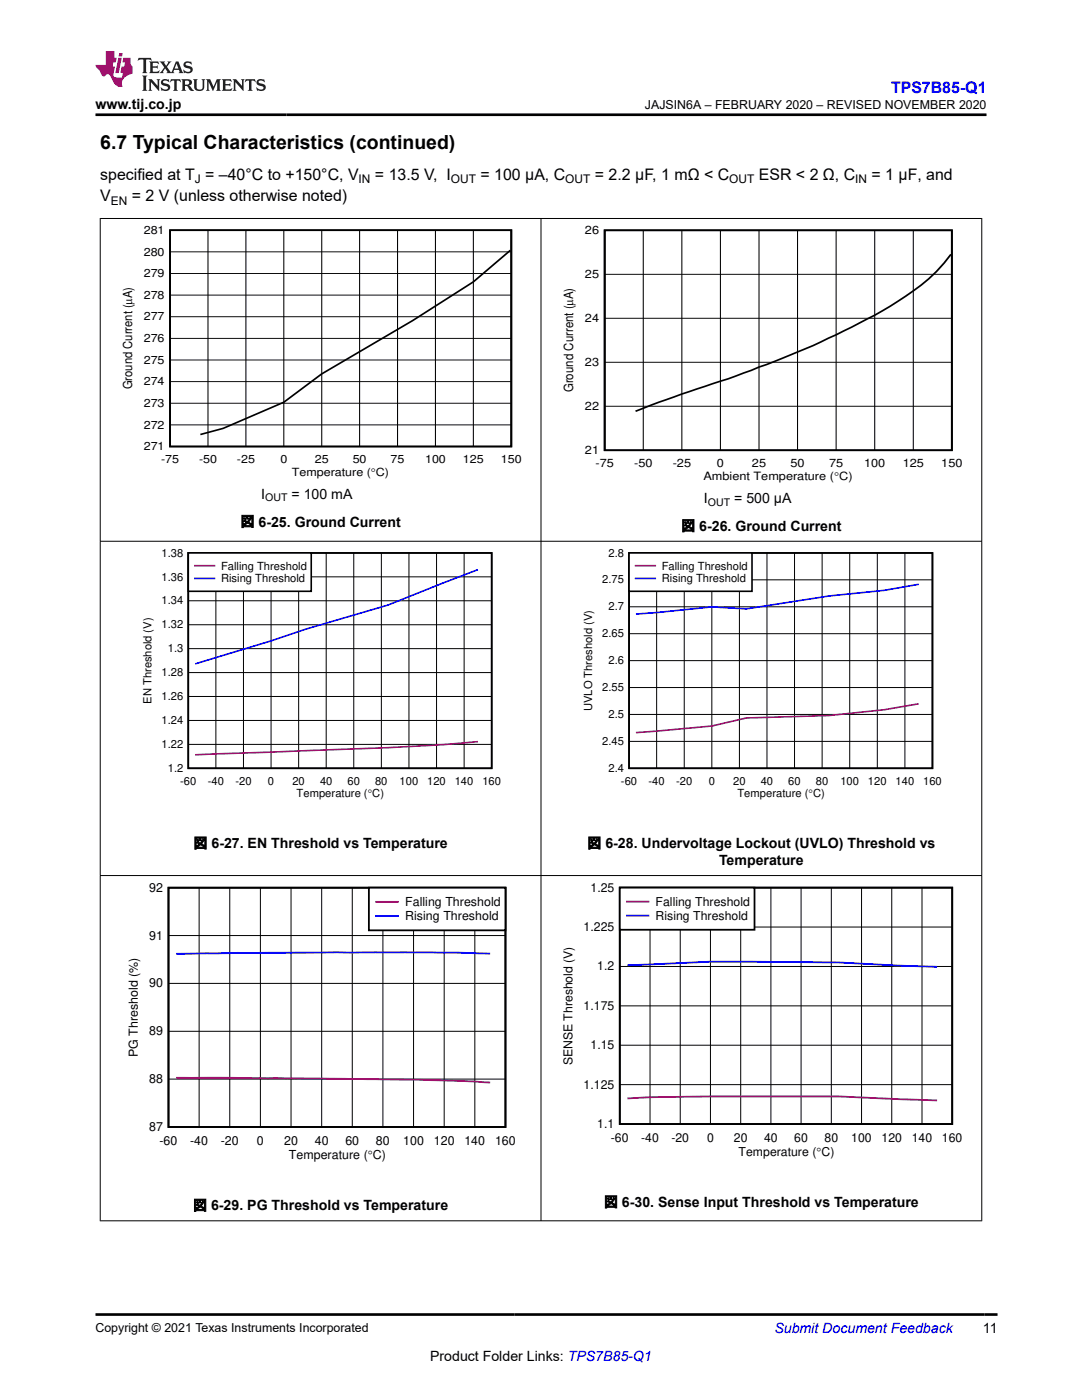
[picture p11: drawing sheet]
<svg xmlns="http://www.w3.org/2000/svg" width="216mm" height="279mm" viewBox="0 0 216 279" stroke-linecap="round" stroke-linejoin="round" font-family="sans-serif">
<defs><g id="words">
<text font-size="3.9" x="20" y="29.8">6.7 Typical Characteristics (continued)</text>
<text font-size="3.2" fill="#00f" x="177.8" y="18.6">TPS7B85-Q1</text>
<g font-size="3.2">
<text x="20" y="36">specified at T = –40°C to +150°C, V</text>
<text x="74.8" y="36">= 13.5 V, I</text>
<text x="95.9" y="36">= 100 µA, C</text>
<text x="118.7" y="36">= 2.2 µF, 1 mΩ &lt; C</text>
<text x="151.4" y="36">ESR &lt; 2 Ω, C</text>
<text x="173.9" y="36">= 1 µF, and</text>
<text x="20" y="40.2">V</text>
<text x="26.3" y="40.2">= 2 V (unless otherwise noted)</text>
</g>
<g font-size="2.8">
<text x="19" y="21.7">www.tij.co.jp</text>
<text x="52.1" y="99.5">I</text>
<text x="58.2" y="99.5">= 100 mA</text>
<text x="140.5" y="100.4">I</text>
<text x="146.5" y="100.4">= 500 µA</text>
<text x="48" y="105.1">図 6-25. Ground Current</text>
<text x="135.9" y="105.9">図 6-26. Ground Current</text>
<text x="38.6" y="169.3">図 6-27. EN Threshold vs Temperature</text>
<text x="117.2" y="169.3">図 6-28. Undervoltage Lockout (UVLO) Threshold vs</text>
<text x="143.5" y="172.7">Temperature</text>
<text x="38.5" y="241.6">図 6-29. PG Threshold vs Temperature</text>
<text x="120.5" y="240.9">図 6-30. Sense Input Threshold vs Temperature</text>
<text x="196.1" y="266.1">11</text>
<text x="85.8" y="271.7">Product Folder Links: TPS7B85-Q1</text>
</g>
<text font-size="2.8" fill="#00f" x="154.5" y="266.1">Submit Document Feedback</text>
<g font-size="2.5">
<text x="128.7" y="21.8">JAJSIN6A – FEBRUARY 2020 – REVISED NOVEMBER 2020</text>
<text x="26.4" y="77.7" transform="rotate(-90 26.4 77.7)">Ground Current (PA)</text>
<text x="114.4" y="78.3" transform="rotate(-90 114.4 78.3)">Ground Current (PA)</text>
<text x="29.8" y="178">92</text>
<text x="80.9" y="180.9">Falling Threshold</text>
<text x="80.9" y="183.7">Rising Threshold</text>
<text x="29.8" y="187.5">91</text>
<text x="29.8" y="197.1">90</text>
<text x="29.8" y="206.6">89</text>
<text x="27.5" y="210.9" transform="rotate(-90 27.5 210.9)">PG Threshold (%)</text>
<text x="29.8" y="216.2">88</text>
<text x="29.8" y="225.7">87</text>
<text x="31.8" y="228.6">-60</text>
<text x="37.9" y="228.6">-40</text>
<text x="44" y="228.6">-20</text>
<text x="51.3" y="228.6">0</text>
<text x="56.7" y="228.6">20</text>
<text x="57.6" y="231.4">Temperature (qC)</text>
<text x="62.8" y="228.6">40</text>
<text x="68.9" y="228.6">60</text>
<text x="75" y="228.6">80</text>
<text x="80.4" y="228.6">100</text>
<text x="86.6" y="228.6">120</text>
<text x="92.7" y="228.6">140</text>
<text x="98.8" y="228.6">160</text>
<text x="19" y="265.8">Copyright © 2021 Texas Instruments Incorporated</text>
</g>
<g font-size="2.4">
<text x="22.1" y="40.8">EN</text>
<text x="38.9" y="36.6">J</text>
<text x="71.6" y="36.6">IN</text>
<text x="90" y="36.6">OUT</text>
<text x="112.8" y="36.6">OUT</text>
<text x="145.5" y="36.6">OUT</text>
<text x="170.6" y="36.6">IN</text>
<text x="117.8" y="177.9">1.25</text>
<text x="116.5" y="185.8">1.225</text>
<text x="130.8" y="180.8">Falling Threshold</text>
<text x="130.8" y="183.6">Rising Threshold</text>
<text x="119.2" y="193.7">1.2</text>
<text x="116.5" y="201.5">1.175</text>
<text x="117.8" y="209.4">1.15</text>
<text x="114.3" y="212.6" transform="rotate(-90 114.3 212.6)">SENSE Threshold (V)</text>
<text x="116.5" y="217.3">1.125</text>
<text x="119.2" y="225.1">1.1</text>
<text x="121.9" y="227.9">-60</text>
<text x="127.9" y="227.9">-40</text>
<text x="134" y="227.9">-20</text>
<text x="141.1" y="227.9">0</text>
<text x="146.4" y="227.9">20</text>
<text x="152.5" y="227.9">40</text>
<text x="158.5" y="227.9">60</text>
<text x="164.5" y="227.9">80</text>
<text x="169.9" y="227.9">100</text>
<text x="175.9" y="227.9">120</text>
<text x="181.9" y="227.9">140</text>
<text x="188" y="227.9">160</text>
<text x="147.4" y="230.7">Temperature (qC)</text>
</g>
<g font-size="2.3">
<text x="116.7" y="46.7">26</text>
<text x="116.7" y="55.5">25</text>
<text x="116.7" y="64.3">24</text>
<text x="116.7" y="73">23</text>
<text x="116.7" y="81.8">22</text>
<text x="116.7" y="90.6">21</text>
<text x="118.8" y="93.2">-75</text>
<text x="126.5" y="93.2">-50</text>
<text x="134.2" y="93.2">-25</text>
<text x="140.4" y="95.8">Ambient Temperature (qC)</text>
<text x="143.1" y="93.2">0</text>
<text x="150.1" y="93.2">25</text>
<text x="157.7" y="93.2">50</text>
<text x="165.4" y="93.2">75</text>
<text x="172.4" y="93.2">100</text>
<text x="180.1" y="93.2">125</text>
<text x="187.8" y="93.2">150</text>
</g>
<g font-size="2.2">
<text x="28.7" y="46.7">281</text>
<text x="28.7" y="51">280</text>
<text x="28.7" y="59.6">278</text>
<text x="28.7" y="55.3">279</text>
<text x="28.7" y="63.9">277</text>
<text x="28.7" y="68.3">276</text>
<text x="28.7" y="76.9">274</text>
<text x="28.7" y="72.6">275</text>
<text x="28.7" y="81.2">273</text>
<text x="28.7" y="89.8">271</text>
<text x="28.7" y="85.5">272</text>
<text x="32.1" y="92.4">-75</text>
<text x="39.7" y="92.4">-50</text>
<text x="47.3" y="92.4">-25</text>
<text x="55.9" y="92.4">0</text>
<text x="58.3" y="95">Temperature (qC)</text>
<text x="62.8" y="92.4">25</text>
<text x="70.4" y="92.4">50</text>
<text x="77.9" y="92.4">75</text>
<text x="84.8" y="92.4">100</text>
<text x="92.4" y="92.4">125</text>
<text x="99.9" y="92.4">150</text>
<text x="32.2" y="111.1">1.38</text>
<text x="44.1" y="113.7">Falling Threshold</text>
<text x="121.4" y="111.1">2.8</text>
<text x="132.1" y="113.7">Falling Threshold</text>
<text x="32.2" y="115.9">1.36</text>
<text x="44.1" y="116.2">Rising Threshold</text>
<text x="120.2" y="116.4">2.75</text>
<text x="132.1" y="116.2">Rising Threshold</text>
<text x="32.2" y="125.4">1.32</text>
<text x="32.2" y="120.6">1.34</text>
<text x="121.4" y="121.8">2.7</text>
<text x="33.5" y="130.2">1.3</text>
<text x="120.2" y="127.2">2.65</text>
<text x="32.2" y="135">1.28</text>
<text x="120.2" y="137.9">2.55</text>
<text x="121.4" y="132.6">2.6</text>
<text x="30.2" y="140.4" transform="rotate(-90 30.2 140.4)">EN Threshold (V)</text>
<text x="32.2" y="139.7">1.26</text>
<text x="118.2" y="141.9" transform="rotate(-90 118.2 141.9)">UVLO Threshold (V)</text>
<text x="121.4" y="143.3">2.5</text>
<text x="32.2" y="149.3">1.22</text>
<text x="32.2" y="144.5">1.24</text>
<text x="120.2" y="148.7">2.45</text>
<text x="33.5" y="154.1">1.2</text>
<text x="121.4" y="154.1">2.4</text>
<text x="35.9" y="156.6">-60</text>
<text x="41.5" y="156.6">-40</text>
<text x="47" y="156.6">-20</text>
<text x="53.5" y="156.6">0</text>
<text x="58.3" y="156.6">20</text>
<text x="59.2" y="159.2">Temperature (qC)</text>
<text x="63.9" y="156.6">40</text>
<text x="69.4" y="156.6">60</text>
<text x="74.9" y="156.6">80</text>
<text x="79.7" y="156.6">100</text>
<text x="85.2" y="156.6">120</text>
<text x="90.7" y="156.6">140</text>
<text x="96.3" y="156.6">160</text>
<text x="123.9" y="156.6">-60</text>
<text x="129.4" y="156.6">-40</text>
<text x="134.9" y="156.6">-20</text>
<text x="141.4" y="156.6">0</text>
<text x="146.3" y="156.6">20</text>
<text x="147.1" y="159.2">Temperature (qC)</text>
<text x="151.8" y="156.6">40</text>
<text x="157.3" y="156.6">60</text>
<text x="162.8" y="156.6">80</text>
<text x="167.7" y="156.6">100</text>
<text x="173.2" y="156.6">120</text>
<text x="178.7" y="156.6">140</text>
<text x="184.2" y="156.6">160</text>
</g>
<g font-size="2.1">
<text x="52.9" y="100.1">OUT</text>
<text x="141.2" y="100.9">OUT</text>
</g>
</g></defs>
<path d="M33.9 45.9h68.1v43.2h-68.1zM101.8 50l-7.3 6.3-12.2 7.7-18.1 10.6-7.6 5.7-12.1 5.2-4.5 1.2" fill="none" stroke="#000" stroke-width=".34"/>
<g fill="none" stroke="#000" stroke-width=".2">
<path d="M33.9 58.9h68.1M33.9 54.6h68.1M33.9 50.3h68.1M41.5 45.9v43.2M49.1 45.9v43.2M56.6 45.9v43.2M64.2 45.9v43.2M71.8 45.9v43.2M79.3 45.9v43.2M86.9 45.9v43.2M94.5 45.9v43.2M120.7 54.7h69.2"/>
<path d="M128.4 46v43.9M136.1 46v43.9M143.8 46v43.9M151.5 46v43.9M159.1 46v43.9M166.8 46v43.9M174.5 46v43.9M182.2 46v43.9M33.9 76.2h68.1M33.9 71.8h68.1M33.9 67.5h68.1M33.9 63.2h68.1"/>
<path d="M120.7 72.3h69.2M120.7 63.5h69.2M33.9 84.8h68.1M33.9 80.5h68.1M120.7 81.1h69.2"/>
</g>
<path d="M120.7 46h69.2v43.9h-69.2zM189.7 50.8a39.7 39.7 0 0 1-12.1 10.3 172.8 172.8 0 0 1-29.2 13.4l-3.1 1.1-9.2 3-9.3 3.5" fill="none" stroke="#000" stroke-width=".35"/>
<path d="M28.1 109.4h71.8v50.3h-71.8z" fill-rule="evenodd" fill="#fff"/>
<path d="M37.6 110.4h60.5v42.9h-60.5z" fill="none" stroke="#000" stroke-width=".32"/>
<g fill="none" stroke="#000" stroke-width=".2">
<path d="M37.6 119.9h60.5M37.6 115.1h60.5M43.1 110.3v43M48.6 110.3v43M54.1 110.3v43M59.6 110.3v43M65.1 110.3v43M70.6 110.3v43M76.1 110.3v43M81.6 110.3v43M87.1 110.3v43M92.6 110.3v43"/>
<path d="M37.6 139h60.5M37.6 134.2h60.5M37.6 129.5h60.5M37.6 124.7h60.5M37.6 148.6h60.5M37.6 143.8h60.5"/>
</g>
<path d="M95.4 148l-6.9 .6-11 .6-38.6 1.4" fill="none" stroke="#7f007f" stroke-width=".32"/>
<path d="M95.4 113.7l-17.9 7-16.5 4.9-6.9 2.3-15.2 4.6" fill="none" stroke="#00f" stroke-width=".32"/>
<path d="M37.6 110.4h24.5v7.6h-24.5z" fill-rule="evenodd" fill="#fff"/>
<path d="M37.6 110.3h24.5v7.7h-24.5z" fill="none" stroke="#000" stroke-width=".32"/>
<path d="M38.9 112.9h3.9" fill="none" stroke="#7f007f" stroke-width=".32"/>
<path d="M38.9 115.4h3.9" fill="none" stroke="#00f" stroke-width=".32"/>
<path d="M116 109.4h71.9v50.3h-71.9z" fill-rule="evenodd" fill="#fff"/>
<path d="M125.5 110.4h60.6v42.9h-60.6z" fill="none" stroke="#000" stroke-width=".32"/>
<g fill="none" stroke="#000" stroke-width=".2">
<path d="M125.5 115.7h60.6M131 110.3v43M136.5 110.3v43M142 110.3v43M147.5 110.3v43M153 110.3v43M158.5 110.3v43M164 110.3v43M169.6 110.3v43M175.1 110.3v43M180.6 110.3v43M125.5 137.2h60.6"/>
<path d="M125.5 131.8h60.6M125.5 126.5h60.6M125.5 121.1h60.6M125.5 148h60.6M125.5 142.6h60.6"/>
</g>
<path d="M183.3 140.5l-6.9 1.1-11 1.2-16.5 .5-6.9 1.6-15.1 1.3" fill="none" stroke="#7f007f" stroke-width=".32"/>
<path d="M183.3 116.6l-6.9 1.2-11 1.1-16.5 2.6-6.9-.4-15.1 1.5" fill="none" stroke="#00f" stroke-width=".32"/>
<path d="M125.5 110.4h24.5v7.6h-24.5z" fill-rule="evenodd" fill="#fff"/>
<path d="M125.5 110.3h24.6v7.7h-24.6z" fill="none" stroke="#000" stroke-width=".32"/>
<path d="M126.8 112.9h3.9" fill="none" stroke="#7f007f" stroke-width=".32"/>
<path d="M126.8 115.4h3.9" fill="none" stroke="#00f" stroke-width=".32"/>
<path d="M25.1 176.2h77.8v55.7h-77.8z" fill-rule="evenodd" fill="#fff"/>
<path d="M33.6 177.2h67.3v47.7h-67.3z" fill="none" stroke="#000" stroke-width=".36"/>
<g fill="none" stroke="#000" stroke-width=".2">
<path d="M39.7 177.2v47.7M45.8 177.2v47.7M52 177.2v47.7M58.1 177.2v47.7M64.2 177.2v47.7M70.3 177.2v47.7M76.4 177.2v47.7M82.5 177.2v47.7M88.6 177.2v47.7M94.7 177.2v47.7M33.6 196.3h67.3M33.6 186.7h67.3"/>
<path d="M33.6 215.4h67.3M33.6 205.8h67.3"/>
</g>
<path d="M35.2 215.1l36.6 .2a480.2 480.2 0 0 1 26 .7" fill="none" stroke="#7f007f" stroke-width=".36"/>
<path d="M97.8 190.3l-12.2-.2-18.4-.1-32 .4" fill="none" stroke="#00f" stroke-width=".36"/>
<path d="M73.6 177.2h27.2v8.5h-27.2z" fill-rule="evenodd" fill="#fff"/>
<path d="M73.6 177.2h27.3v8.5h-27.3z" fill="none" stroke="#000" stroke-width=".36"/>
<path d="M75.1 180h4.3" fill="none" stroke="#7f007f" stroke-width=".36"/>
<path d="M75.1 182.8h4.3" fill="none" stroke="#00f" stroke-width=".36"/>
<path d="M111.9 176.2h80.1v55.1h-80.1z" fill-rule="evenodd" fill="#fff"/>
<path d="M123.7 177.2h66.3v47.1h-66.3z" fill="none" stroke="#000" stroke-width=".35"/>
<g fill="none" stroke="#000" stroke-width=".2">
<path d="M129.7 177.1v47.2M135.7 177.1v47.2M141.8 177.1v47.2M147.8 177.1v47.2M153.8 177.1v47.2M159.8 177.1v47.2M165.9 177.1v47.2M171.9 177.1v47.2M177.9 177.1v47.2M184 177.1v47.2M123.7 192.9h66.3M123.7 185h66.3"/>
<path d="M123.7 216.5h66.3M123.7 208.6h66.3M123.7 200.7h66.3"/>
</g>
<path d="M125.2 219.2l4.5-.2 12.1-.2h25.6l19.6 .8" fill="none" stroke="#7f007f" stroke-width=".35"/>
<path d="M125.2 192.6l16.6-.7h7.5l18.1 .2 19.6 .9" fill="none" stroke="#00f" stroke-width=".35"/>
<path d="M123.7 177.2h26.8v8.3h-26.8z" fill-rule="evenodd" fill="#fff"/>
<path d="M123.7 177.1h26.9v8.5h-26.9z" fill="none" stroke="#000" stroke-width=".35"/>
<path d="M125.1 179.9h4.3" fill="none" stroke="#7f007f" stroke-width=".35"/>
<path d="M125.1 182.7h4.3" fill="none" stroke="#00f" stroke-width=".35"/>
<path d="M19.9 43.6h176.1M20 43.5v200.2M107.9 43.5v200.2M195.9 43.5v200.2M19.9 108h176.1M19.9 174.7h176.1M19.9 243.6h176.1" fill="none" stroke="#000" stroke-width=".2"/>
<path d="M27.7 11.6l-.2 .5 .5-.2h.6v.1v2.2l-.2 .4h1l-.2-.4v-2.2v-.1h.5l.5 .2-.1-.5zM29.8 12.3l.2 .4v1.5l-.2 .4h1.9l.1-.6a1.08 1.08 0 0 1-1.3 .2v-.7h.6l.4 .2v-.7l-.4 .2h-.6v-.5l.2-.2a1 1 0 0 1 1 .3l-.1-.5zM31.8 12.3l1 1.1-1 1.2h.9l-.2-.2 .4-.8 .5 .8-.2 .2h1.6l-.2-.2 .1-.5h1l.1 .5-.1 .2h.9l-.2-.3-.8-2h-.5l-1 2.2-.8-1.1 .9-1.1h-.8l.2 .2-.5 .6-.3-.6 .1-.2zM35.2 12.7l.4 1h-.8zM36.8 12.4a.65 .65 0 0 0-.2 .7 .65 .65 0 0 0 .6 .5l.7 .1 .1 .3a.79 .79 0 0 1-.7 .4 .79 .79 0 0 1-.7-.5l.1 .7 .2-.1a.93 .93 0 0 0 1.1 .1 .93 .93 0 0 0 .4-1 1.46 1.46 0 0 0-1.2-.6l-.1-.3a1.09 1.09 0 0 1 1.2 .2l-.2-.6-.1 .1-.6-.2zM28.4 15.1l.2 .4v2.2l-.2 .4h1l-.2-.4v-2.2l.2-.4zM29.6 15.8l.2 .4v1.5l-.2 .4h.8l-.3-.4v-1.3l1.7 1.8v-2l.2-.4h-.8l.2 .2 .1 1.1-1.2-1.3zM32.3 15.9a.65 .65 0 0 0-.2 .8 .65 .65 0 0 0 .7 .4l.6 .2 .1 .2a.79 .79 0 0 1-.7 .4 .79 .79 0 0 1-.7-.5l.1 .7 .2-.1a.93 .93 0 0 0 1.1 .1 .93 .93 0 0 0 .4-.9 1.46 1.46 0 0 0-1.2-.6l-.1-.4a1.09 1.09 0 0 1 1.2 .2l-.2-.6-.1 .1-.6-.1zM34.1 15.8l-.1 .6a.63 .63 0 0 1 .7-.3l.1 1.6-.3 .4h1l-.2-.4v-1.6a.66 .66 0 0 1 .8 .3l-.1-.6zM36.2 15.8l.2 .4v1.5l-.2 .4h.9l-.2-.2v-.7h.5l.1 .2a.79 .79 0 0 0 1.2 .6l-1-.9a.61 .61 0 0 0 .6-.6 .61 .61 0 0 0-.5-.7zM36.9 16.1h.2a.47 .47 0 0 1 .5 .1 .47 .47 0 0 1 .1 .5l-.2 .1-.6 .1zM38.5 15.8l.2 .2a2.27 2.27 0 0 0 .4 2 1.04 1.04 0 0 0 1.7-.7v-1.3l.2-.2h-.8l.2 .4v1.1a.6 .6 0 0 1-.6 .6 .6 .6 0 0 1-.6-.6v-1.1l.3-.4zM41.1 15.8l.2 .4v1.5l-.2 .4h.7l-.2-.4v-1.4l.9 1.9 .8-1.9v1.4l-.2 .4h1l-.3-.4v-1.5l.3-.4h-.8l-.7 1.5-.7-1.5zM44.3 15.8l.2 .4v1.5l-.2 .4h1.9l.1-.6a1.09 1.09 0 0 1-1.3 .2v-.7h.6l.4 .2v-.6l-.4 .2h-.6v-.6l.2-.1a1.01 1.01 0 0 1 1 .3l-.1-.6zM46.4 15.8l.3 .4v1.5l-.3 .4h.8l-.2-.4v-1.3l1.6 1.8v-2l.2-.4h-.7l.2 .2v1.1l-1.2-1.3zM49 15.8l-.1 .6a.63 .63 0 0 1 .8-.3v1.6l-.3 .4h1l-.2-.4v-1.6a.66 .66 0 0 1 .8 .3l-.1-.6zM51.4 15.9a.65 .65 0 0 0-.2 .8 .65 .65 0 0 0 .6 .4l.6 .2 .2 .2a.79 .79 0 0 1-.8 .4 .79 .79 0 0 1-.6-.5l.1 .7 .2-.1a.93 .93 0 0 0 1 .1 .93 .93 0 0 0 .5-.9 1.46 1.46 0 0 0-1.3-.6l-.1-.4a1.09 1.09 0 0 1 1.3 .2l-.2-.6-.2 .1-.5-.1z" fill="#231f20"/>
<path d="M21.1 10.2v2.8h-2v.3l.9 1a.95 .95 0 0 0 .9 .9 .59 .59 0 0 1 .6-.4 .59 .59 0 0 1 .5 .4l.4 .7a1.59 1.59 0 0 0 2.1 1.4 1.61 1.61 0 0 1 1-2.3l1-.3-.1-1.5a1.59 1.59 0 0 1-.4-1.7h-1.4l-.2 .9h.5l-.1 .9h-.5l-.2 1v.2l.4 .1-.2 .9h-.6a.73 .73 0 0 1-1.1-.7l.3-1.5h-.5l.2-.9h.5l.2-.9h-.5v-1.3zM23.6 11.5l-.6 3.1h.7l.6-3.1zM23.8 10.6l-.1 .6h.7l.1-.6z" fill="#ed1c24"/>
<path d="M19 22.9h177.8M19 262.3h180" fill="none" stroke="#000" stroke-width=".53"/>
<use href="#words"/>
</svg>
